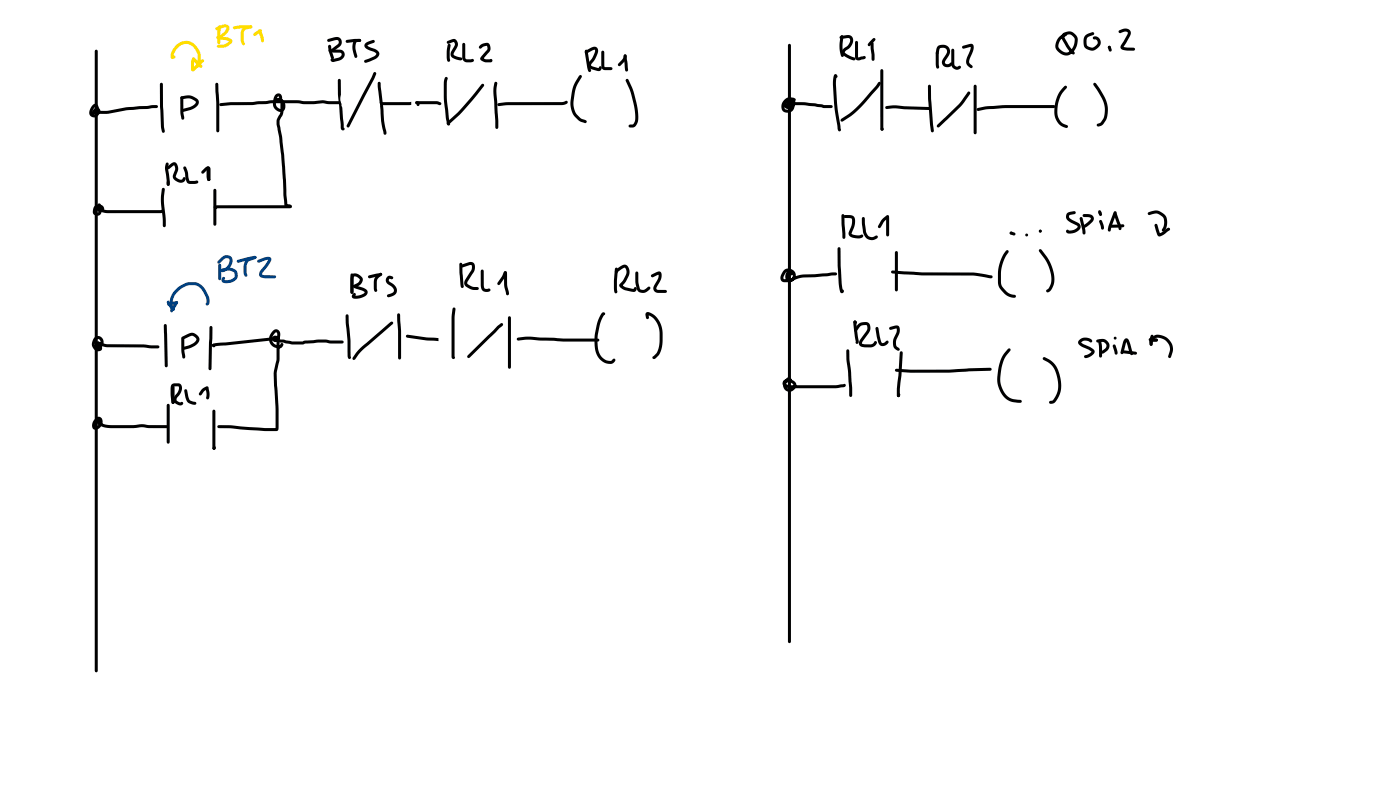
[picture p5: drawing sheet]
<svg xmlns="http://www.w3.org/2000/svg" width="337mm" height="190mm" viewBox="0 0 337 190" stroke-linecap="round" stroke-linejoin="round" font-family="sans-serif">
<path d="M22.9 12l.2-.1 .4 .4v148.9l-.4 .3-.3-.3z" fill-rule="evenodd" fill="#000"/>
<path d="M22.3 25.2a.95 .95 0 0 1 1.3 .1 .95 .95 0 0 1 0 1.3l-.3 .4a.71 .71 0 0 1-1.2 .2l.8-.9v-.7a1.54 1.54 0 0 0-.6 1.7l.1 .1a.74 .74 0 0 0 1-.7l-.2-.3 1 .2h1.8l4.3-.8 3.2-.3 4.1-.3 .4 .4-.4 .4-7.1 .5-4.4 .8-1.9 .1-1-.2a.74 .74 0 0 1-.5-.9 .74 .74 0 0 1 .8-.6 .74 .74 0 0 1 .6 .9 1.4 1.4 0 0 1-.9 1.5 1.4 1.4 0 0 1-1.7-.6v-1zM22.2 26.9l.5-.1 .1 .4-.1 .2h-.5l-.1-.3zM22.4 26.4l.3-.2h.5l.6 .2 .2 .4-.4 .3-.7-.2-.2 .5-.3 .1a.63 .63 0 0 1 0-1.1zM38.5 20l.3-.1 .4 .3v5.4l.2 4.8 .2 1.2-.3 .3a1.52 1.52 0 0 1-.6-1.5l-.2-4.8zM43.4 23.3l1.3-.3a2.47 2.47 0 0 1 3.1 1.7l-.3 .6-.9 .8-2.6 .8-.3-.1v-.5l2.6-.9 .6-.5 .2-.4a2.63 2.63 0 0 0-2.3-.8l-1.1 .2-.3-.1zM43.4 23.2l.3-.1 .4 .4v3.9a.94 .94 0 0 1-.2 1.4 2 2 0 0 1-.5-1.9zM51.9 20l.2-.1 .4 .3 .2 4.5v6.7l-.3 .4-.4-.4z" fill="#000"/>
<g fill="#fd0">
<path d="M42.3 10.9a3.2 3.2 0 0 1 5.3 .7l.6 1.4 .1 1.5-.5 1.4-.4 .4-.3-.4 .4-1.3v-1.3l-.6-1.3a2.64 2.64 0 0 0-2.5-1.4 2.64 2.64 0 0 0-2.3 1.7l-.4 1.3-.3-.1 .4-.2 .3 .1a.59 .59 0 0 1-.6 .8 .59 .59 0 0 1-.5-.9l.3-1z"/>
<path d="M46.3 13.9h.5l1.7 1.8v.5h-.5l-1.7-1.8z"/>
<path d="M46.2 14.2l.4-.2 .4 .2 1.6 1.7-.3 .4-.3-.1-1.5-1.5h.2l-.1 2-.4-.2 2.1-2.1 .4-.1 .4 .3-2.3 2.3a.49 .49 0 0 1-.6 .2 .49 .49 0 0 1-.3-.6v-1.9z"/>
</g>
<g fill="#000">
<path d="M78.7 9.5l1.6-.5a1.31 1.31 0 0 1 1.7 .5 1.31 1.31 0 0 1-.4 1.7l-1.5 1.2 .1-.2-.1 .2h-.5l-.1-.2 .2-.4 1.6-1.3 .1-.6-.5-.3-1.9 .5-.3-.1zM79.6 11.9h2.2a1.28 1.28 0 0 1 1.1 1.3 1.28 1.28 0 0 1-1.1 1.3l-1.8 .4a.45 .45 0 0 1-.5-.4 .45 .45 0 0 1 .3-.5l.3 .2 1.3-.4 .7-.6-.2-.5-1.5-.1a.58 .58 0 0 1-.6-.1 .58 .58 0 0 1-.2-.6zM81.3 19l.3-.1 .3 .4 .1 3.4-.2 1.3 .5 1.8 .3 4.9 .3 .3a.54 .54 0 0 1-.8 .2 .54 .54 0 0 1-.2-.7l-.7-7.9zM83.2 9.7l1.9-.3 1.4-.1 .3 .4-.3 .4-3.1 .2-.2-.1zM85.1 9.7l.7-.3 .9 .1v.5l-.9 .1a1.07 1.07 0 0 0-.4 1.2l.5 2.3-.4 .3-.2-.1-.1-.3a4.9 4.9 0 0 1-.4-3zM87.9 10.4l1.7-.8 .4 .1v.5l-1.7 .8 1.8 .7a1.25 1.25 0 0 1 1.1 1.2 1.25 1.25 0 0 1-1 1.3l-2 .8h-.6v-.5l2.3-1 .5-.4 .1-.2-.3-.3-.9-.3a1.7 1.7 0 0 1-1.7-1.4zM90.9 19.7l.2-.1 .4 .4 1 10.2a2.84 2.84 0 0 1 .3 2.1l-.2 .1-.4-.4-.5-2.6-.3-4.3-.6-4.3zM40 39.1h.5l.1 .3-.2 1.1 .4 3.3a.65 .65 0 0 1-.4 .9 1.16 1.16 0 0 1-.3-1.3l-.2-1.4a3.7 3.7 0 0 1 .1-2.9zM52.8 24.9l2.6-.4h5.2l4.6-.4h6.2l2.2 .2 3.9-.2 1.5 .2h2.8l.3 .9-4.5-.4-4 .2-2.2-.2h-5.9l-4.8 .4-5.3 .1-2.3 .2-.3-.1zM66.2 22.8a.94 .94 0 0 1 1.4 0 .94 .94 0 0 1-.2 1.4l.1-.1-.3 .2-.3-.1v-.4l.2-.3-.2-.3-.4 .4-.2 .9a1.31 1.31 0 0 0 1.2 1.7l.3-.3a1.2 1.2 0 0 0-.9-1.7l-.4 .2-.3-.1a.77 .77 0 0 1 .4-.7 .77 .77 0 0 1 .9 0 1.83 1.83 0 0 1 .3 3.2 1.99 1.99 0 0 1-2.2-2.4l.3-1zM89.9 17.4h.5l.1 .3-.6 1.3-5.9 11.4-.3 .2-.3-.1-.1-.4zM91.3 24.5l7.6-.1v.8l-7.5 .1z"/>
<path d="M22.7 49.5a1.24 1.24 0 0 1 1.6-.3 1.24 1.24 0 0 1 .6 1.4 .92 .92 0 0 1-1.1 .2 .92 .92 0 0 1-.5-1.1l.3-.8 .5 .1v1l.3 .1-.5-.2-.6 .1-.2 1 .4 .1 .2-.2v-.6l-.3-.3 .2-.3 .7 .5a8.4 8.4 0 0 0 3.5 .3h11.4a.47 .47 0 0 1-.4 .7h-11a9.4 9.4 0 0 1-3.9-.4 1.09 1.09 0 0 1-.9-1.3 1.22 1.22 0 0 1 1.4 .6 1.22 1.22 0 0 1-.4 1.5 1.13 1.13 0 0 1-1.4-.1 1.13 1.13 0 0 1-.2-1.4zM39 45.2h.5l.1 .3a23.8 23.8 0 0 0 .3 7.5v1.2l-.4 .4-.4-.4v-2.3a15.8 15.8 0 0 1-.1-6.7zM40.2 43.5h.5l.1 .2v.6l-.4 .4-.3-.4zM40.2 40l.8-.6a.98 .98 0 0 1 1.2-.4 .98 .98 0 0 1 .6 1.1v.7l-.5 1.7 .9 .6 .7-.1a.39 .39 0 0 1 .3-.3 .39 .39 0 0 1 .4 .3 1.29 1.29 0 0 1-2 .7l-1-1-.1-.5 .3-.8a1.44 1.44 0 0 0 0-1.7l-1.4 1-.3-.4zM44.1 40.1l.3-.1 .3 .2 .4 1.1 .4 2.1h1.8l.3 .1v.4l-.6 .3h-1.3l-.7-.3-.3-.6-.3-1.8-.3-1.1zM48.5 41.1l.8-.8a.69 .69 0 0 1 .8-.3 .69 .69 0 0 1 .5 .6v2.5l-.4 .4-.4-.4 .1-2.5 .1 .1-1.3 1-.3-.3zM49.8 40.1l.2-.1 .4 .3v2.2l.2 .6a.5 .5 0 0 1-.7 .2 .5 .5 0 0 1-.2-.7zM51.5 49.5l.8-.2h17.4l-.2 .1 .3-.1 .4 .3-.2 .3-.3 .1-17.9 .1-.4-.3zM51.5 49.5l.3-.1 .3 .3v.5l-.2 .1-.4-.3zM51.4 45.4l.3-.1 .3 .4v8.2l-.3 .3-.4-.3zM66.9 23.7l.4-.1a.78 .78 0 0 1 .8 .9v1.5a4.3 4.3 0 0 1-.9 3v.9l.6 3 .5 4.3 .8 12-.3-.1a.98 .98 0 0 1 1.4 .5l-.4 .4-.4-.4 .1 .2a.89 .89 0 0 1-1.1-.6l-.8-11.9-.5-4.3-.6-2.9a4.1 4.1 0 0 1 .9-3v-2.8h-.4l-.2-.4zM39.5 77.9l.2-.1 .4 .4 .2 9.7-.3 .4-.4-.4z"/>
<path d="M50.5 78.4h.5l.1 .3-.3 9.9-.3 .4-.4-.4zM23.3 82.2l.2-.1 2.2 .6h8.9l3.4 .3 .3 .3-.3 .4-3.5-.2-8.8-.1-2.3-.7-.2-.3zM24 82.4h.5l.1 .3-.5 .5-.4-.3zM22.7 81.1a1.45 1.45 0 0 1 2 .4 1.45 1.45 0 0 1-.4 2 .79 .79 0 0 1-1 .2 .79 .79 0 0 1-.3-1 .79 .79 0 0 1 1-.4 .46 .46 0 0 1 .4 .1 .46 .46 0 0 1 .1 .5l-.3 .1-.3-.1 .2 .1-.6 .1 .6-.5v-.8a.55 .55 0 0 0-.5-.4 .55 .55 0 0 0-.5 .4 1.2 1.2 0 0 0 .4 1.9l.4-.1-.4-.9h.2h-.4l-.1-.3a.59 .59 0 0 1 .7-.3 .59 .59 0 0 1 .4 .6l.1 .3a1.04 1.04 0 0 1-.5 1.4 1.04 1.04 0 0 1-1.4-.6 2.01 2.01 0 0 1 .2-2.7zM40.2 97.1h.5l.1 .3v8.8l-.4 .4-.3-.4zM41.3 92.3l.5-.2h1.1a1.43 1.43 0 0 1 .5 2.4l-.9 1.1-.1 .5 .8 .6 .5-.2a.47 .47 0 0 1 .2 .6 .47 .47 0 0 1-.5 .3 1.46 1.46 0 0 1-1.5-.7 1.46 1.46 0 0 1 .1-1.6l.5-.5a1.44 1.44 0 0 0 .4-1.8l-1.1 .1-.1 1.8 .3 2-.1 .3h-.5l-.2-.4-.2-1.8v-1.8zM41.3 92.7h.6l.1 .2v3.8l-.4 .4-.4-.4zM43.6 81l1.6-.8a1.75 1.75 0 0 1 1.9 .1 1.75 1.75 0 0 1 .7 1.8l-.1 .2a3.8 3.8 0 0 1-2.2 1.4l-1.3 .3-.4-.3 .3-.4 1.6-.5 1.2-.7a.55 .55 0 0 0 .1-.9l-.9-.5-2.2 .9-.2-.1zM43.7 81.2l.2-.1 .4 .4v2.7l.2 1.6-.3 .3-.4-.3-.2-1.3zM44.4 93.6l.2-.1 .4 .3 .6 2.3 1.5 .5v.5a2.19 2.19 0 0 1-1.8-.3l-.4-.4-.3-.9-.3-1.6zM48.5 93.5l1.3-.7 .3 .3-.2 .4-.8 .5-1 1-.3-.3zM49.5 93.1l.3-.1 .3 .3 .3 1.5a.98 .98 0 0 1-.5 1.2l-.4-.4 .2-.8-.3-1.4z"/>
<path d="M51.2 98.5l.2-.1 .4 .4v8.9l-.4 .4-.3-.5zM23.1 100.3a1.16 1.16 0 0 1 1.5 .4 1.16 1.16 0 0 1-.1 1.4 1.37 1.37 0 0 1-2.2 .7 1.76 1.76 0 0 1 1.5-2.4l.6 .2-.1 .5h-.8l-.2 .1-.4 .6v.7l.5-.2 .4-.6 .1-.6-.3-.3a2.02 2.02 0 0 0 1.9 1.2l1.8 .1a24.6 24.6 0 0 0 6.3-.2l2.2 .2h4.4l.4 .4-.4 .4-4.4-.1-2.1-.2a25.6 25.6 0 0 1-6.4 .3 4.3 4.3 0 0 1-4.2-1.5l-.2-.6zM51.3 107.2l.5 .1 .1 .2-.3 .5h-.4l-.1-.3zM51.2 107.4h.4l.2 .3-.1 .3h-.5l-.1-.3z"/>
<circle cx="67.2" cy="23.9" r=".36"/>
<circle cx="50.2" cy="43.1" r=".36"/>
<circle cx="51.8" cy="49.8" r=".36"/>
<circle cx="23.5" cy="82.4" r=".36"/>
</g>
<g fill="#000">
<path d="M78.9 11.2l.7-.1v1.3h-.5z" fill-rule="evenodd"/>
<path d="M79.1 11.9l.2-.1 .4 .2 .6 1.9-.1 .3-.3 .1-.3-.3-.6-1.8z" fill-rule="evenodd"/>
<circle cx="79.2" cy="11.1" r=".36"/>
</g>
<g fill="#004080">
<path d="M42.4 69.4a4.6 4.6 0 0 1 6.2-.8 4.9 4.9 0 0 1 1.7 4.4l-.5 .4-.3-.1-.1-.3 .2-.5a5.5 5.5 0 0 0-1.7-3.5l-1-.5a4.9 4.9 0 0 0-5.4 4.1v1.5a.47 .47 0 0 1-.7-.3v-.1a4.8 4.8 0 0 1 1-3.7z"/>
<path d="M40.2 72.3h.4l1.4 1.8a.42 .42 0 0 1-.3 .5 .42 .42 0 0 1-.5-.3l-1.1-1.6z"/>
<path d="M40.3 72.8h.5l.5 .4 .7 .9-.1 .4-.4 .1-1.2-1.3z"/>
<path d="M40.4 72.8l2-.5 .4 .4-.4 .4-1.6 .2 .1-.2-.3 .4-.4-.4z"/>
<path d="M42.2 72.4h.5l.1 .4-1.1 1.6a.57 .57 0 0 1-.7 .5l-.1-.3 .2-.5z"/>
</g>
<g fill="#000">
<path d="M83.2 75.6l.2-.1 .4 .3 .5 6v4.4a.52 .52 0 0 1-.6-.1 .52 .52 0 0 1-.1-.6l-.1-3.7-.4-4.3zM84.6 66a1.77 1.77 0 0 1 2.6 1.4l-.7 1.1-1.2 .6-.3-.1v-.5l1.2-.7 .3-.7a1.35 1.35 0 0 0-1.4-.7l-.1 3.8-.4 .4-.4-.4v-3.2zM84.3 65.8l.3-.1 .4 .3v4.2l-.4 .4-.4-.4zM85 68.5l.3-.1 .3 .3-.1-.1 2.3 .8a.99 .99 0 0 1 .6 .9 .99 .99 0 0 1-.7 .9 2.79 2.79 0 0 1-3 .3l-.1-.3a.78 .78 0 0 1 .8-.7l.2 .2-.3 .5-.1-.2a3.3 3.3 0 0 0 2.4-.6v-.3l-.4-.2-2.2-.8-.1-.3zM88.5 66.3l3-.8 .3 .1a.48 .48 0 0 1-.4 .8l-2.6 .5-.2-.1zM90.5 66.2l.9-.6h.4l.1 .3-1.3 1.4v2.7a.59 .59 0 0 1-.6-.1 .59 .59 0 0 1-.1-.6v-2.1zM93.1 66.5l.6-.3 .8 .3-.1 .5h-.7l-.2 .3 .1 .4 .8 .5a1.62 1.62 0 0 1 1 1.7 1.62 1.62 0 0 1-1.4 1.4l-.6 .1-.4-.3 .1-.3 1.2-.5 .4-.3a1.11 1.11 0 0 0-.7-1.2l-.6-.4a1.18 1.18 0 0 1-.3-1.9zM95.6 75.4l.2-.1 .4 .3 .2 3.8v6.6l-.3 .4-.4-.4zM51 82.7a5.9 5.9 0 0 1 3.2-.4l10.9-1.2 5.2 .9h2.4l.6-.2 5-.2 1.2 .2h2.8l.3 .4-.3 .3-5.8-.2-3.2 .2-.6 .3a11.2 11.2 0 0 1-4.5-.5l-3.3-.5-13.4 1.4 .1-.1-.3 .2-.4-.3zM51 82.7l.3-.1 .4 .2v.6l-.3 .1-.4-.3zM86.6 83.6l7.1-6.1 .5-.3 .2 .1 .1 .3-.1 .3-7.3 6.3-1.7 2.1-.3 .2-.3-.1v-.5zM97.7 80.5l.3-.1 4.5 .7 2.9 .1v.8l-3-.2-4.5-.7-.3-.3z"/>
<path d="M65.6 79.5a1.11 1.11 0 0 1 1.5-.1 1.11 1.11 0 0 1 .2 1.4 1.07 1.07 0 0 1-.5 1.2 1.07 1.07 0 0 1-1.3-.3 .88 .88 0 0 1 .7-1.1 .88 .88 0 0 1 1 .8v1.3a17.4 17.4 0 0 1-.7 7.1l.4 7.7 .1 5a.78 .78 0 0 1-.6 1.1h-2.8l-8.3-.7h-2.7l-.4-.4 .4-.4 2.7 .1 8.4 .6h2.8l-.3 .2v-4.7l-.4-8.5a18.8 18.8 0 0 0 .7-5.7v-2.6l-.4-.1h.1a1.26 1.26 0 0 0 .4-1.2l-.2-.4-.6 .6a1.5 1.5 0 0 0 .6 2.4l.9 .1a.55 .55 0 0 1 .7-.4l.1 .3-.2 .5a2.14 2.14 0 0 1-2.3-.1 2.14 2.14 0 0 1-.9-2.1l.2-.7z"/>
</g>
<g fill="#fd0">
<path d="M52.6 6.2h.5l.1 .2-.2 1.6-.1 2.3-.3 .4-.4-.4a10.6 10.6 0 0 1 .4-4.1z"/>
<path d="M51.8 6.7l1.4-.7a1.14 1.14 0 0 1 1.7 .2 1.14 1.14 0 0 1-.2 1.6l-.9 .9-1.2 .6-.5-.1 .1-.5a3.1 3.1 0 0 0 2.2-2l-.5-.1-1.8 .7-.2-.1z"/>
<path d="M52.1 8.7l.8 .1a4.2 4.2 0 0 1 2.9 .8v.5l-.3 .4a3.3 3.3 0 0 1-3 1l-.3-.1v-.5l1.7-.2 1.3-.9v.2a4.7 4.7 0 0 0-2.7-.6l-.4-.3z"/>
<path d="M56.1 6.4l1.8-.3h2.3l.5 .3-.4 .4h-2.4l-1.6 .2-.2-.1z"/>
<path d="M58.3 6.8l.9-.5 1.1-.2 .3 .1 .1 .3-.3 .3-1 .2a1.03 1.03 0 0 0-.8 1.2l.1 1.9a.52 .52 0 0 1-.2 .8l-.4-.4-.3-1.1 .1-1.6z"/>
<path d="M62.1 7.1l.3-.1 .3 .2 .6 1.5a1.06 1.06 0 0 1-.2 1.5l-.4-.4-.7-2.4z"/>
<path d="M61 8l1.4-.9h.5l.1 .3-.2 .3-1.6 1-.3-.4z"/>
<circle cx="60.3" cy="6.5" r=".36"/>
</g>
<g fill="#004080">
<path d="M52.6 63.4h.5l.1 .3v3.3l-.4 .3-.3-.3z"/>
<path d="M52.3 62.7l.8-.8a1.55 1.55 0 0 1 2.3-.4 1.55 1.55 0 0 1 .2 2.3 2.19 2.19 0 0 1-2.5 1.4v-.5l.3-.1 .3 .2-.2-.1a1.81 1.81 0 0 0 1.4-2.6h-.8l-1.5 1.3-.4-.4z"/>
<path d="M53.2 64.6a2.97 2.97 0 0 1 3.8 .7 1.87 1.87 0 0 1-1.7 2.7h-1a.85 .85 0 0 1-.9-.3 .85 .85 0 0 1 0-1l.4-.2 .2 .1 .1 .3-.2 .4h.4a2.04 2.04 0 0 0 2.1-.9 1.18 1.18 0 0 0-1.5-1.4l-1.5 .3-.4-.4z"/>
<path d="M57 62.5l3.8-1a.43 .43 0 0 1 .7 .1 .43 .43 0 0 1-.2 .6l-4 .9-.3-.1z"/>
<path d="M59.2 62.3l2.1-.8 .4 .3-.3 .4-1.6 .6-.2 .2-.3 1v1.7a.62 .62 0 0 1-.2 .8l-.3-.2-.2-.5-.1-1.8 .3-1z"/>
<path d="M61.9 62.6l2-.9a.85 .85 0 0 1 1.2 .2 .85 .85 0 0 1-.2 1.2l-1.8 2.4-.1 .4 .7 .2h2.3l.4 .4-.4 .4-2.3-.1a1.27 1.27 0 0 1-1.4-.6l.2-1.1 1.3-1.6 .7-1.2 .1 .1-.8 .1-1.6 .6-.3-.1z"/>
<circle cx="53.4" cy="64.9" r=".37"/>
<circle cx="61.3" cy="61.8" r=".36"/>
</g>
<g fill="#000">
<path d="M107.4 10l1.1-.5a1.26 1.26 0 0 1 1.5 .6 1.26 1.26 0 0 1-.3 1.5l-.6 1.2v.4l.8 .4 1.1 .3v.5a2.89 2.89 0 0 1-2.4-.7l-.3-.5 .1-.6 .9-1.7v-.4l-.2-.4-1.4 .4-.2-.1zM107.1 18.5l.4 .1 .1 .2-.2 1.1v3.9l.7 5.8-.2-.1 .3 .3-.3 .4-.4-.3-.3-1.3-.5-5.4a10.6 10.6 0 0 1 .2-4.5zM107.7 10.6h.5l.1 .3-.2 1.5v2.4a.67 .67 0 0 1-.7-.3 .67 .67 0 0 1 0-.7v-1.8zM111.2 10.4l.3-.1 .3 .3 .1 3.4 .3 .3 1.6-.1a.59 .59 0 0 1-.1 .7 .59 .59 0 0 1-.6 .1h-.9a1.17 1.17 0 0 1-1.1-1zM115.2 11.1l.3-.3a1.44 1.44 0 0 1 2.3 0l.1 .8-.1 .6-1.7 2.1v-.4l.7 .4h1.1l-.2 .2 .3-.4 .3 .1 .1 .4-.4 .4-1.5-.1a.99 .99 0 0 1-1-1l1.5-1.8a.88 .88 0 0 0 0-1.1l-.9 .2-.6 .5-.4-.4zM139.2 18.2l.3-.2 .4 .4-1.1 1.9a10.8 10.8 0 0 0-.9 4.1 4.2 4.2 0 0 0 1.8 4.1l1.1 .4 .3 .3-.4 .4-1.2-.4a4.9 4.9 0 0 1-2.3-5.2 10.4 10.4 0 0 1 1.1-4.4zM140.8 12.2l1.2-.7a1.07 1.07 0 0 1 1.5-.1 1.07 1.07 0 0 1 .2 1.5l-.6 1.3-1 1.5 .3 .3 1.5 .4a.47 .47 0 0 1 .7-.4v.6l-.5 .5-1.7-.4a1.09 1.09 0 0 1-1-.7 1.09 1.09 0 0 1 .2-1.1l.9-1.2 .5-1.7h-.4l-1.7 .9-.3-.4zM140.7 12l.2-.1 .4 .4 .8 4.7-.4 .3-.3-.2-.2-.9-.6-3.6zM144.6 12.3l.3-.1 .4 .3v3.6h1.6l.4 .4-.4 .4h-1.3a.95 .95 0 0 1-1.1-1.2zM150 13.2a.54 .54 0 0 1 .6 .2 .54 .54 0 0 1 0 .6l-1.5 1.8h-.5v-.5l1.1-1.2zM150 13.2h.5l.1 .2 .3 1.8 .1 1.6-.1 .3h-.5a2.33 2.33 0 0 1-.3-1.8l-.2-1.3zM150.5 19l.2-.1 .4 .2a22.7 22.7 0 0 1 2.2 7.4l.1 .5a3.3 3.3 0 0 1-.9 3.5l-.4 .1-.9-.1v-.5l.9-.1a1.46 1.46 0 0 0 .6-1.5 21.4 21.4 0 0 0-1.4-7l-.9-2z"/>
<path d="M200.6 18h.5l.3 .4-.1 .2h-.6l-.2-.4zM200.5 18l.3-.1 .4 .3-.2 2.2a53.1 53.1 0 0 0 1 9.9l.1 1.2a.64 .64 0 0 1-.7-.2 .64 .64 0 0 1-.1-.7l-.1-.8a50.4 50.4 0 0 1-1-9.8zM201.9 8.8l1.6-.4a1.34 1.34 0 0 1 1.5 .6 1.34 1.34 0 0 1-.1 1.6l-.5 .8-1.1 .8-.2 .4 .6 .5 1.9 .8v.5l-.4 .1a5.8 5.8 0 0 1-2.6-1.4 1.12 1.12 0 0 1 .4-1.6l.5-.3a1.68 1.68 0 0 0 .8-1.9l-.4-.2-1.7 .3-.3-.1zM202.2 8.5h.5l.1 .3-.3 2.3 .4 2.2-.4 .4-.3-.3-.4-1.9zM205.6 9.9l.3-.1 .4 .4v3.6l1.5-.4a.45 .45 0 0 1 .2 .6 .45 .45 0 0 1-.6 .3h-.2a.96 .96 0 0 1-1.1 .2 .96 .96 0 0 1-.6-.9zM209.4 10.2l.2-.2 .4 .4 .2 3.9-.3 .3-.4-.3-.2-2.8zM209.9 9.2l.2-.1 .4 .4-1.1 1.2a.55 .55 0 0 1-.7 .3l-.1-.4zM211.7 16.7l.3-.1 .3 .4 .1 13.9-.2-.2 .2 .3-.4 .4-.3-.1-.1-.5zM225.4 11.1a1.76 1.76 0 0 1 2.4 0 1.76 1.76 0 0 1 .2 2.4l-.9 1.5a.7 .7 0 0 0 .7 .5 .7 .7 0 0 0 .6-.4h.5a.98 .98 0 0 1-1 1 1.26 1.26 0 0 1-1.4-.6 1.26 1.26 0 0 1 .3-1.5l.6-.9a1.02 1.02 0 0 0 0-1.4l-.4-.2a.83 .83 0 0 0-1.2 .4l-.3 1.1h-.5l.1-1.2zM225 12.5l.3-.1 .4 .3v3.7a.66 .66 0 0 1-.7-.2 .66 .66 0 0 1-.1-.8zM228.8 11.8l.2-.1 .4 .3v3.3a.66 .66 0 0 0 .7 .7l.6-.2 .2 .1a.77 .77 0 0 1-.8 .9 1.4 1.4 0 0 1-1.4-1.5zM231.3 11.1l1.7-.5a.79 .79 0 0 1 .9 .2 .79 .79 0 0 1 .2 .9l-1.1 3.1 .1 .4 .6 .5 .1 .3-.1 .3a1.46 1.46 0 0 1-1.3-.8l-.1-.5v-.7l1-2.3v-.8h.2l-1.9 .5-.2-.1z"/>
<path d="M254.6 8.9l1.4-.9 .4 .1 .1 .4-.8 .5a1.85 1.85 0 0 0-.8 2.9 1.71 1.71 0 0 0 1.7 .7 1.71 1.71 0 0 0 1.3-1.3 2.14 2.14 0 0 0 .2-2.3l-1-.7-.9 .2-.3 .3 1 2 1.4 1.7v.5l-.3 .1a8.5 8.5 0 0 1-2.9-4.3 1.11 1.11 0 0 1 .9-1l.7-.2a2.33 2.33 0 0 1 2.1 3.5 2.59 2.59 0 0 1-3 2.2 2.37 2.37 0 0 1-1.9-3.1zM260.9 8.5l1.7-.8 .4 .1v.5l-1 .4a1.27 1.27 0 0 0-.8 1.8 1.17 1.17 0 0 0 1.5 .9l.8-.5a.82 .82 0 0 0-.1-1.4l-.6-.1a.55 .55 0 0 1 .2-.6 .55 .55 0 0 1 .7 0 1.53 1.53 0 0 1 .3 2.7 2.07 2.07 0 0 1-2.7 .3 2.07 2.07 0 0 1-.8-2.5zM268.9 7.4l.9-.4a1.28 1.28 0 0 1 1.7 .2 1.28 1.28 0 0 1 0 1.6l-1.4 2.5-.1-.1 2.5 .3 .4 .3-.1 .3-1.8 .1-1.3-.3-.3-.4v-.4l1.7-3.2-.6-.3-1.3 .4-.2-.1zM99.9 24.4a.62 .62 0 0 1 .9 .2 .62 .62 0 0 1-.3 .9l-.3-.1-.1-.5 .2 .1-.4-.1zM99.9 24.4l5.2-.1 .9 .4 .1 .2a.56 .56 0 0 1-.9 .2l-5-.1-.3-.1zM115.8 20.2l.2-.1 .3 .1v.5a48.1 48.1 0 0 1-8.6 9.2l-.3-.3 .1-.3a54.2 54.2 0 0 0 8.3-9.1zM119 19.7h.5l.1 .3a11.7 11.7 0 0 0-.1 4.9l.3 5.7-.4 .4-.3-.4-.3-5.7a11.1 11.1 0 0 1 .2-5.2zM119.6 24.9l2.2-.3 13.3-.1 .7-.1a.48 .48 0 0 1 .7 .2l-.4 .4-1 .3h-12.9l-2.3 .2-.3-.1zM188.8 24.9l.2-.1a21.6 21.6 0 0 1 7.3 .1l1.8 .3h1.7l.4 .4-.4 .4h-1.8l-1.7-.3a27.4 27.4 0 0 0-6.4-.4l-.8 .2-.3-.1zM188.5 24a1.43 1.43 0 0 1 2.4-.1 1.43 1.43 0 0 1-1 2.2 1.31 1.31 0 0 1-.8-1.1 1.31 1.31 0 0 1 .7-1.2l.6-.3a.67 .67 0 0 1 .8 .7h-.8a1.13 1.13 0 0 0-.5 1.2l.5-.3a.69 .69 0 0 0-.3-.9 .69 .69 0 0 0-.9 .2 1.18 1.18 0 0 0-.3 1.9 .88 .88 0 0 0 1.4-.6 .88 .88 0 0 0-1.1-1l-.1 .3v.3l.7 .3a.49 .49 0 0 1-.2 .6 .49 .49 0 0 1-.6-.1 1.19 1.19 0 0 1-.4-1.9 1.19 1.19 0 0 1 1.9 .1 1.6 1.6 0 0 1-.3 2.6 1.6 1.6 0 0 1-2.3-1v-1zM202.2 28.6a24.1 24.1 0 0 0 6.9-6.4l2-2.4 .3-.2 .3 .1 .1 .3-.3 .5-1.8 2.2a23.5 23.5 0 0 1-7.3 6.5l-.4-.3zM211.7 30.8l.4-.2 .3 .1v.5l-.3 .2-.3-.1z"/>
<path d="M212.9 25.6a9.5 9.5 0 0 1 4.4-.1l6.1 .2 .4 .4-.4 .3-8.2-.4-2.1 .2-.2-.1zM223.2 20.4l.2-.1 .4 .4v3l.7 7.7-.4 .4-.3-.3-.2-1.6-.5-6.2zM232.7 22l.5 .1v.4l-2 2.8-5.4 5.2h-.5v-.5l5.2-4.9zM234.2 20.4l.2-.1 .4 .4v11.2l-.4 .4-.3-.4zM234.8 26.1l.2-.2a59.9 59.9 0 0 1 12.5-.7h5.8l.4 .4-.4 .4h-11a33.1 33.1 0 0 0-7.1 .7l-.3-.1zM255.9 20.7l.3-.1 .3 .3a7.4 7.4 0 0 0-1.9 7.8 2.98 2.98 0 0 0 2.1 1.5l-.1 .5h-.3a4.1 4.1 0 0 1-2.8-5.2l.3-1.2a7 7 0 0 1 2.1-3.6zM262.9 20l.3-.1a14.8 14.8 0 0 1 2.6 3.9 5.3 5.3 0 0 1-1 6.3l-.1 .1a.68 .68 0 0 1-1.1-.2l.1-.2 .8-.3a4.7 4.7 0 0 0 .5-5.7l-2.1-3.4zM201.4 59.5l.3-.1 .4 .3 .2 8.3 .3 1.8-.1-.1 .3 .4-.1 .2-.4 .1a1.49 1.49 0 0 1-.6-1.5l-.3-5.1zM202.4 51.5l.2-.1 .4 .4 .2 4.5a.8 .8 0 0 1-.3 1.1 .93 .93 0 0 1-.4-1.3l-.2-2.3zM202.8 51.8l1.4-.1a1.39 1.39 0 0 1 1.3 2l-.8 2.4 .6 .3 1.4 .1a.59 .59 0 0 1 .9 .2l-.2 .3-.7 .3-1.6-.2a1.09 1.09 0 0 1-1.1-1.3l.4-.9a2.4 2.4 0 0 0 .3-2.4l-1.6-.1-.4-.4zM207.3 52.2l.2-.1 .4 .4 .3 3.1a1.39 1.39 0 0 0 1.9 1.2l.6-.2 .3 .1a.72 .72 0 0 1-.8 .9 2.12 2.12 0 0 1-2.7-1.9l-.3-2.1zM212.1 52.6l1.1-.9 .4 .1v.5l-1.1 1-.8 1.3-.3 .2-.3-.1v-.4z"/>
<path d="M213.1 52l.3-.1 .3 .3v4.3l-.3 .3-.4-.3zM249.8 59.9l.3-.1 .3 .2 1.3 1.7a8.2 8.2 0 0 1 1.5 7.1l-.7 1.1-.6 .3-.3-.1a.48 .48 0 0 1 .3-.6v-.1a4.2 4.2 0 0 0 .5-4.3l-.9-2.3-1.7-2.4zM256.6 51.2l.6-.3 1.3-.1v.5l-1.4 .4-.1 .5 .6 .5 1.6 .9a1.15 1.15 0 0 1 .6 1.1 1.15 1.15 0 0 1-.9 1l-1.1 .4h-.9l-.5-.2-.1-.4 .3-.3 .4 .3-.1-.1a2.45 2.45 0 0 0 2.1-.7l-.1-.5-1-.5a1.77 1.77 0 0 1-1.6-2zM259.6 52.2l.3-.1 .3 .3 .7 2.6 .1 1-.4 .3a.99 .99 0 0 1-.5-1.2l-.6-2.5zM260.3 51.5l1.2-.1a1.13 1.13 0 0 1 1.3 .6 1.13 1.13 0 0 1-.2 1.3l-1.5 1.3-.6 .2-.3-.1a.81 .81 0 0 1 .8-.9l1.1-1 .1-.3-.4-.3-1.5-.2zM264.3 52.9h.5l.4 1 .2 .9-.4 .4-.3-.4-.5-1.6zM266.6 54.1l3.3-.2 .4 .3-.3 .4-3.1 .1-.3-.1zM267.9 50.8h.4l.1 .3-1.5 4.4a.56 .56 0 0 1-.6-.2 .56 .56 0 0 1 .1-.7zM267.8 51.1l.3-.2 .3 .3 .7 2.1a2.16 2.16 0 0 1 .4 1.9l-.3 .1-.3-.4-1.2-3.5zM276 51.1l.8-.3a2.87 2.87 0 0 1 3.5 1.2 2.87 2.87 0 0 1-.7 3.6l-.3-.3a2.42 2.42 0 0 0-.1-3.4l-1.2-.6-1.7 .4-.3-.1zM277.6 53.9l.3-.1 .3 .2 .7 2.2-.2-.1 2.1-1.4 .4 .1 .1 .3a4 4 0 0 1-2.8 1.6l-.6-1.3-.4-1.2zM108.9 73.9l.5 .1 .1 .2-.2 2.2v9.3l-.2-.2 .3 .4-.4 .4-.3-.2-.1-.4v-9.7z"/>
<path d="M110.7 63.7l2-.7a1.16 1.16 0 0 1 1.3 .3 1.16 1.16 0 0 1 .1 1.3l-.2 .7-1.5 2.4v.6a3.8 3.8 0 0 0 2.6 .8v.5l-.2 .1a3.6 3.6 0 0 1-2.9-.9 1.18 1.18 0 0 1-.1-1.5l1.5-2.3 .2-1a.33 .33 0 0 0-.2-.3 .33 .33 0 0 0-.3 0l-2 .6-.2-.1zM110.5 63.2l.3-.1 .3 .4 .4 5.3-.4 .4-.3-.3-.1-.6-.3-2.8zM115.7 64.8l.2-.1 .4 .4 .1 4.1 .4 .2h1a.75 .75 0 0 1-.3 .7 .75 .75 0 0 1-.8 0 1.34 1.34 0 0 1-1.1-1.6zM121.2 65.2h.5l.1 .3-.4 1-1.2 1.8-.3 .2-.3-.1v-.5zM121.2 65.2h.5l.2 .4a12.6 12.6 0 0 0 .5 5l-.4 .4-.3-.1-.1-.4a11.9 11.9 0 0 1-.4-4.9l.1 .2-.2-.3zM122.2 76.1l.3-.1 .3 .3v11.9l-.3 .4-.4-.4zM144.7 75.2l.1-.1a.46 .46 0 0 1 .7 .3l-.1 .2-.4 .1h.2a11.7 11.7 0 0 0-1 9.5 2.17 2.17 0 0 0 3 1.3l.4-.4 .2 .1a1.13 1.13 0 0 1-1.4 1.2 4.2 4.2 0 0 1-3.5-4.4 13.2 13.2 0 0 1 1.8-7.8zM148 64.8l1.1-.8a1.27 1.27 0 0 1 1.5-.3 1.27 1.27 0 0 1 .7 1.3 5.6 5.6 0 0 1-1.8 3.7v-.3l.9 .6 1.9 .4a.47 .47 0 0 1 .7-.3l.1 .3-.2 .4-.5 .3-2.2-.4-.6-.3a.86 .86 0 0 1-.7-.8 .86 .86 0 0 1 .6-.9l.8-1.4a1.54 1.54 0 0 0-.1-2l-1.7 1.1v-.2l-.1 .4-.2 .1a.49 .49 0 0 1-.4-.4 .49 .49 0 0 1 .2-.5zM147.9 64.4h.5l.1 .2-.2 2.8v3a.68 .68 0 0 1-.7-.3 .68 .68 0 0 1 0-.8v-2zM152.8 65.3l.3-.1 .3 .4 .1 2.2 .3 1.5a.93 .93 0 0 0 1.2 .2l.3-.2a.79 .79 0 0 1 1-.4v.6l-.9 .6a1.61 1.61 0 0 1-2.3-.6l-.4-1.9zM155.4 75.1a3.1 3.1 0 0 1 2.9 1.7 9.5 9.5 0 0 1 .1 8.4l-.9 1h-.6v-.5l.9-.8a9.2 9.2 0 0 0 .2-7.1l-.8-1.2-1.5-.9 .2-.1v1h-.5l-.2-1.1zM156.5 66.1l1.2-.7a.83 .83 0 0 1 1.1-.1 .83 .83 0 0 1 .2 1.1l-.1 .7-1.1 2.3 .4 .2h1.8l.3 .4-.3 .4h-1.8a1.17 1.17 0 0 1-1.1-.7 1.17 1.17 0 0 1 .3-1.3l.8-1.5 .1-1.1 .2 .1-1.7 .7-.2-.1z"/>
<path d="M188.5 64.9a1.66 1.66 0 0 1 2.6 .4 1.66 1.66 0 0 1-1.2 2.4 1.34 1.34 0 0 1-1.1-1.3 1.34 1.34 0 0 1 1.1-1.3l.7 .7-.4 .4-.5-.4-.2 .7 .2 .4a.85 .85 0 0 0 .9-.9 .85 .85 0 0 0-1-.8l-.4 .1-.3 .2-.5 1v.5h1.4l1.4-.6a9.7 9.7 0 0 1 4.7-.5l4.2-.5h.8l.3 .4-.3 .4-5 .4a9.1 9.1 0 0 0-4.5 .5l-1.4 .7h-1.5a1.23 1.23 0 0 1-.6-2.1zM202.3 69.6h.5l.1 .3-.4 .5-.4-.1-.1-.2zM206.3 77.9a2.18 2.18 0 0 1 2.7-.1l.2 .7v.9l-1.9 2.7-.1 .4 2.1 .2 .7-.4a.48 .48 0 0 1 .7-.3l.1 .4a1.66 1.66 0 0 1-1.5 1.1l-1.4-.1a1.27 1.27 0 0 1-1.4-.7l.2-1 1.5-2a.99 .99 0 0 0-.1-1.6l-1.1 .2-1.3 1.4-.3-.1v-.4zM205.3 77.1h.5l.2 .4-.1 .2h-.5l-.2-.3zM205.3 77.1h.5l.1 .3-.2 .3-.4-.1-.1-.2zM205.3 77.1h.5l.1 .3 .5 4.4a.53 .53 0 0 1-.1 .6 .53 .53 0 0 1-.5 .1l-.6-4.5zM210.6 78.6l.2-.1 .4 .3 .3 1.9 .5 1.6 .5 .1 .8-.6 .2 .1a1.08 1.08 0 0 1-.8 1.2 1.14 1.14 0 0 1-1.6-1l-.6-3.2zM213.8 78.7l1.5-.5a.92 .92 0 0 1 .9 .3 .92 .92 0 0 1 .1 1l-.2 .8a2.91 2.91 0 0 0-.6 2.9l.2 .1a.63 .63 0 0 1 .5 .9 1.55 1.55 0 0 1-1.5-2l.1-.8 .7-1.7 .1-.8-1.5 .4-.3-.2zM214.3 65.1l7.3 .3 12.4 .1 4.3 .6 .3 .4-.3 .4-4.3-.7h-12.4l-4.3-.3-2.8-.2-.3-.4zM215.2 60.4l.3-.1 .3 .4v9l-.3 .3-.4-.3zM241.8 60.2l.3-.1 .4 .3a10.6 10.6 0 0 0-1.8 7.7l.2 .8a4.5 4.5 0 0 0 1.9 1.7l1.3 .3v.5a3 3 0 0 1-2.7-.9l-1.1-1.2-.3-.7a11.6 11.6 0 0 1 1.2-7.5zM112.4 85.4l7.5-7.4a.75 .75 0 0 1 1-.3l-.1 .5-7.9 7.7h-.5z"/>
<path d="M124.3 81.2l.2-.1a28.6 28.6 0 0 1 6.6 0l4.4 .2h8.2l.4 .4-.4 .4h-8.3l-5.4-.3a16.3 16.3 0 0 0-5.4 0l-.3-.1zM188.4 91.4l.4-.2a2.34 2.34 0 0 1 2.5 .8 1.61 1.61 0 0 1-1.9 2.1 1.61 1.61 0 0 1-.7-2.8 .8 .8 0 0 1 .9-.7 .8 .8 0 0 1 .7 .9l-.3 .1-.5-.3h.2l-.6 .6-.1 .7 .3 .6a.85 .85 0 0 0 1 0 .85 .85 0 0 0 .3-1l-.7-.3h-1l-.1 .2 .3 .2 .8 .2h11l2.1-.3 .2 .1a.65 .65 0 0 1-.2 .7 .65 .65 0 0 1-.7 .1l-1.4 .2-11.6-.1a1.08 1.08 0 0 1-1.1-.6 1.08 1.08 0 0 1 .2-1.2zM203.5 84l.3-.1 .4 .4v2.3l.4 2.5 .3 5.9-.4 .4-.4-.4-.3-5.9-.3-2.8zM215.2 88.7l12.9 .1 9.9-.5 .4 .4-.4 .4-9.9 .4h-9l-3.6-.2-.4-.4zM215.9 94.5h.4l.1 .3-.1 .4-.3 .2-.4-.4zM216.4 84.5h.5l.1 .3-.3 5.4-.4 3.2v1.6l-.3 .4-.4-.3v-1.7zM242.3 83.8h.6v.5a9.9 9.9 0 0 0-2.4 7.2 4.7 4.7 0 0 0 3.1 4.4l1.9 .3v.5l-.2 .1a4.8 4.8 0 0 1-3.5-1 6.5 6.5 0 0 1-2-5.4 9.7 9.7 0 0 1 2.5-6.6zM250.8 85.9l.4-.1a5.6 5.6 0 0 1 2.7 2.2 7.7 7.7 0 0 1-.2 8.5l-.5 .4a.76 .76 0 0 1-1-.2l.1-.3 .7-.2a6 6 0 0 0 .9-6.4 4.5 4.5 0 0 0-2.1-2.8l-1.1-.7zM259.5 81.7a2.12 2.12 0 0 1 3.1 .2l-.4 .4-.5-.3a1.41 1.41 0 0 0-1.8 .3l2.7 1.4a.89 .89 0 0 1 .6 .9 .89 .89 0 0 1-.7 .8l-.9 .5a.68 .68 0 0 1-1-.2l.1-.3 .9-.3 .8-.6-2.4-1.3a.91 .91 0 0 1-.8-.6 .91 .91 0 0 1 .3-.9zM263.6 81.7l1.1-.3a1.66 1.66 0 0 1 1.8 .9 1.66 1.66 0 0 1-.5 2.1l-1 .6-.3-.4 1.2-1.1a.92 .92 0 0 0-.9-1.4l-1.1 .2-.3-.1zM264.1 81.7h.5l.3 1.4v2.5l-.3 .3-.4-.3zM267.6 82.8h.5l.4 1.3a.59 .59 0 0 1 .2 .7 .59 .59 0 0 1-.6 .3l-.6-1.9z"/>
<path d="M270.4 81.4a.75 .75 0 0 1 .8 0 .75 .75 0 0 1 .3 .7l.9 2.8-.1 .3-.5 .1-.2-.5-.9-2.8h.2l-.8 2.8-.4 .3-.2-.1-.1-.4 .6-2.4zM269.7 84.2l.3-.1 3 .4 .3 .3-.3 .4-3.1-.3-.3-.4zM276.5 81.6l.9-.3a.7 .7 0 0 1 1 .4 1.26 1.26 0 0 1-1.4 .4l.1-.2v.8l-.4 .4a1.19 1.19 0 0 1-.2-1.5zM276.7 80.5h.5l.1 .3-.2 1.4a.68 .68 0 0 1-.4 .9 1.38 1.38 0 0 1-.3-1.7zM276.2 81.3h1.8l.4 .4-.4 .4-1.2-.1a.52 .52 0 0 1-.6-.7zM277 81a3.1 3.1 0 0 1 4.7 1.5l.3 1.7-.5 1.6-.3 .2-.4-.3 .4-1.2a2.71 2.71 0 0 0-3.5-3.2l-.7 1.1-.3 .1a.89 .89 0 0 1 .3-1.5z"/>
<circle cx="200.8" cy="18.2" r=".36"/>
<circle cx="216" cy="95" r=".36"/>
</g>
<g fill="#000">
<path d="M189.5 10.6h.5l.1 .3v143.3l-.3 .3-.4-.3z" fill-rule="evenodd"/>
<path d="M266.4 11.1l.3-.1 .3 .2 .3 .8-.1 .3-.3 .1-.3-.2-.3-.8z" fill-rule="evenodd"/>
<path d="M242.8 55.7l.3-.1 .8 .3 .2 .3-.1 .3-.3 .1-.8-.3-.2-.3z" fill-rule="evenodd"/>
<path d="M264 51l.7-.3v.8h-.5z" fill-rule="evenodd"/>
<path d="M264.2 50.9l.2-.1 .4 .3v.7l-.2 .1-.4-.2z" fill-rule="evenodd"/>
<circle cx="266.7" cy="11.3" r=".36"/>
<circle cx="243.1" cy="56" r=".36"/>
<circle cx="246.8" cy="56.5" r=".36"/>
<circle cx="250.1" cy="55.5" r=".36"/>
<circle cx="264.3" cy="50.8" r=".36"/>
<circle cx="268.1" cy="81.2" r=".36"/>
</g>
</svg>
